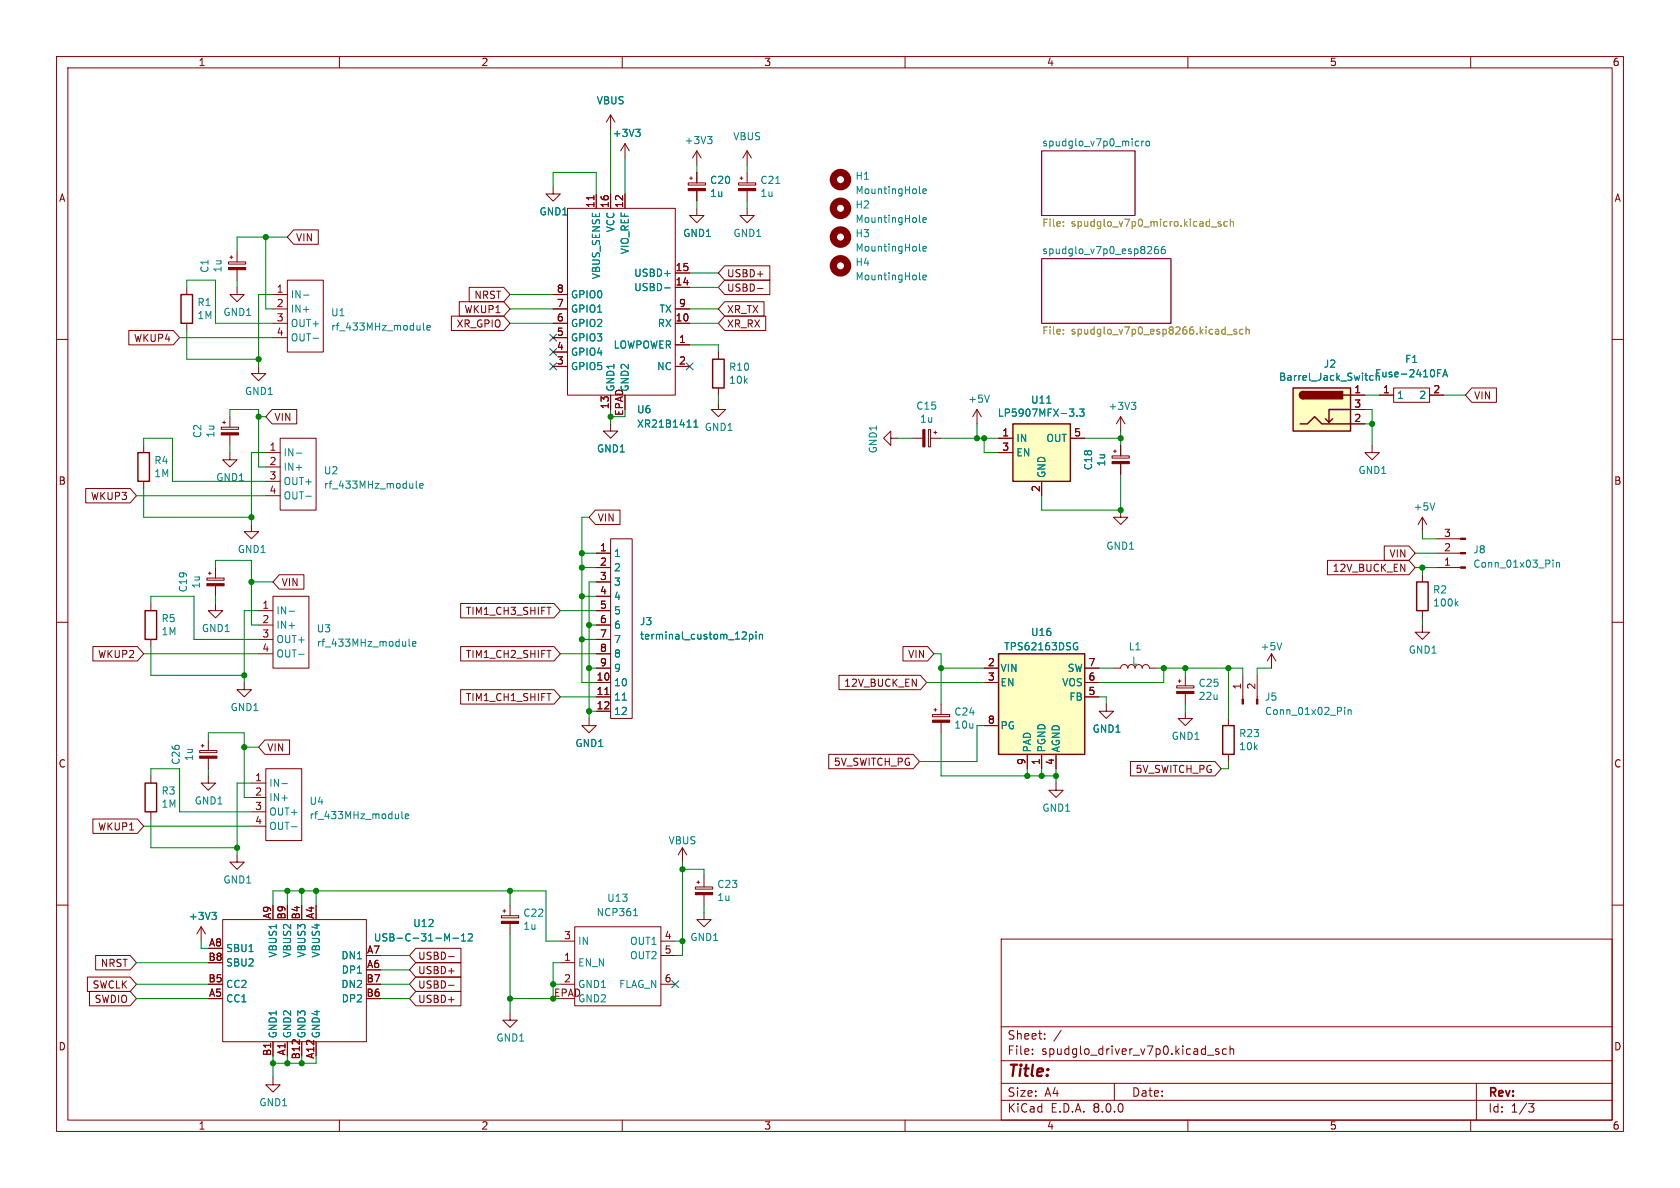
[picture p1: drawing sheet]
<svg xmlns="http://www.w3.org/2000/svg" width="297mm" height="210mm" viewBox="0 0 297 210" stroke-linecap="round" stroke-linejoin="round" font-family="sans-serif">
<defs><g id="words">
<text font-size="2.8" fill="#840000" x="178" y="190.9">Title:</text>
<g font-size="2.1" fill="#840000">
<text x="178" y="184">Sheet:</text>
<text x="178" y="186.7">File:</text>
<text x="184.1" y="186.7">spudglo_driver_v7p0.kicad_sch</text>
<text x="178" y="196.9">KiCad</text>
<text x="178" y="194.1">Size:</text>
<text x="184.7" y="194.1">A4</text>
<text x="185.7" y="196.9">E.D.A.</text>
<text x="193.3" y="196.9">8.0.0</text>
<text x="200" y="194.1">Date:</text>
<text x="263" y="194.3">Rev:</text>
<text x="263" y="196.9">Id:</text>
<text x="267.1" y="196.9">1/3</text>
</g>
<g font-size="1.8" fill="#840000">
<text x="35" y="11.9">1</text>
<text x="85" y="11.9">2</text>
<text x="135" y="11.9">3</text>
<text x="185" y="11.9">4</text>
<text x="235" y="11.9">5</text>
<text x="285" y="11.9">6</text>
<text x="10.3" y="35.9">A</text>
<text x="285.3" y="35.9">A</text>
<text x="105.2" y="36.9" transform="rotate(-90 105.2 36.9)">11</text>
<text x="107.7" y="36.9" transform="rotate(-90 107.7 36.9)">16</text>
<text x="110.2" y="36.9" transform="rotate(-90 110.2 36.9)">12</text>
<text x="52.2" y="42.9">VIN</text>
<text x="48.8" y="51.8">1</text>
<text x="83.8" y="53">NRST</text>
<text x="98.4" y="51.8">8</text>
<text x="119.3" y="50.5">14</text>
<text x="119.3" y="48">15</text>
<text x="128.4" y="49.2">USBD+</text>
<text x="128.4" y="51.8">USBD-</text>
<text x="48.8" y="54.4">2</text>
<text x="48.8" y="56.9">3</text>
<text x="48.8" y="59.4">4</text>
<text x="80.6" y="58.1">XR_GPIO</text>
<text x="82" y="55.6">WKUP1</text>
<text x="98.4" y="59.4">5</text>
<text x="98.4" y="56.9">6</text>
<text x="98.4" y="54.4">7</text>
<text x="119.3" y="56.9">10</text>
<text x="119.9" y="54.4">9</text>
<text x="128.4" y="58.1">XR_RX</text>
<text x="128.4" y="55.6">XR_TX</text>
<text x="23.6" y="60.6">WKUP4</text>
<text x="98.4" y="64.5">3</text>
<text x="98.4" y="62">4</text>
<text x="119.9" y="60.7">1</text>
<text x="119.9" y="64.5">2</text>
<text x="239.3" y="69.6">1</text>
<text x="244.4" y="69.6">1</text>
<text x="253.3" y="69.6">2</text>
<text x="260.5" y="70.8">VIN</text>
<text x="48.4" y="74.6">VIN</text>
<text x="107.7" y="72.4" transform="rotate(-90 107.7 72.4)">13</text>
<text x="110.2" y="73.6" transform="rotate(-90 110.2 73.6)">EPAD</text>
<text x="177.1" y="77.2">1</text>
<text x="189.8" y="77.2">5</text>
<text x="239.3" y="74.7">2</text>
<text x="239.3" y="72.1">3</text>
<text x="47.6" y="79.8">1</text>
<text x="47.6" y="82.3">2</text>
<text x="177.1" y="79.8">3</text>
<text x="10.3" y="85.9">B</text>
<text x="16" y="88.6">WKUP3</text>
<text x="47.6" y="84.8">3</text>
<text x="47.6" y="87.4">4</text>
<text x="183.9" y="87.1" transform="rotate(-90 183.9 87.1)">2</text>
<text x="285.3" y="85.9">B</text>
<text x="105.6" y="92.4">VIN</text>
<text x="255.2" y="95">3</text>
<text x="106" y="97.5">1</text>
<text x="106" y="100.1">2</text>
<text x="235.5" y="101.3">12V_BUCK_EN</text>
<text x="245.5" y="98.7">VIN</text>
<text x="255.2" y="100.1">1</text>
<text x="255.2" y="97.5">2</text>
<text x="46.3" y="107.7">1</text>
<text x="49.7" y="103.8">VIN</text>
<text x="106" y="102.6">3</text>
<text x="106" y="105.2">4</text>
<text x="106" y="107.7">5</text>
<text x="46.3" y="110.2">2</text>
<text x="46.3" y="112.8">3</text>
<text x="82.2" y="108.9">TIM1_CH3_SHIFT</text>
<text x="106" y="110.2">6</text>
<text x="106" y="112.8">7</text>
<text x="17.2" y="116.5">WKUP2</text>
<text x="46.3" y="115.3">4</text>
<text x="82.2" y="116.5">TIM1_CH2_SHIFT</text>
<text x="106" y="115.3">8</text>
<text x="106" y="117.9">9</text>
<text x="160.4" y="116.5">VIN</text>
<text x="174.6" y="117.9">2</text>
<text x="192.3" y="117.9">7</text>
<text x="82.2" y="124.1">TIM1_CH1_SHIFT</text>
<text x="105.4" y="120.4">10</text>
<text x="105.4" y="122.9">11</text>
<text x="105.4" y="125.5">12</text>
<text x="149.1" y="121.6">12V_BUCK_EN</text>
<text x="174.6" y="120.4">3</text>
<text x="192.3" y="122.9">5</text>
<text x="192.3" y="120.4">6</text>
<text x="219.5" y="122" transform="rotate(-90 219.5 122)">1</text>
<text x="222" y="122" transform="rotate(-90 222 122)">2</text>
<text x="174.6" y="128">8</text>
<text x="10.3" y="135.9">C</text>
<text x="47.1" y="133">VIN</text>
<text x="147.3" y="135.6">5V_SWITCH_PG</text>
<text x="181.4" y="135.3" transform="rotate(-90 181.4 135.3)">9</text>
<text x="183.9" y="135.3" transform="rotate(-90 183.9 135.3)">1</text>
<text x="186.4" y="135.3" transform="rotate(-90 186.4 135.3)">4</text>
<text x="200.7" y="136.8">5V_SWITCH_PG</text>
<text x="285.3" y="135.9">C</text>
<text x="45" y="138.2">1</text>
<text x="45" y="140.7">2</text>
<text x="45" y="143.3">3</text>
<text x="17.2" y="147">WKUP1</text>
<text x="45" y="145.8">4</text>
<text x="36.8" y="167.4">A8</text>
<text x="48" y="162.5" transform="rotate(-90 48 162.5)">A9</text>
<text x="50.5" y="162.6" transform="rotate(-90 50.5 162.6)">B9</text>
<text x="53.1" y="162.6" transform="rotate(-90 53.1 162.6)">B4</text>
<text x="55.6" y="162.5" transform="rotate(-90 55.6 162.5)">A4</text>
<text x="99.6" y="166.1">3</text>
<text x="117.4" y="166.1">4</text>
<text x="17.7" y="171.1">NRST</text>
<text x="36.8" y="173.7">B5</text>
<text x="36.8" y="169.9">B8</text>
<text x="64.7" y="173.7">B7</text>
<text x="64.8" y="171.2">A6</text>
<text x="64.8" y="168.7">A7</text>
<text x="73.8" y="169.9">USBD-</text>
<text x="73.8" y="172.4">USBD+</text>
<text x="99.6" y="169.9">1</text>
<text x="99.6" y="173.7">2</text>
<text x="117.4" y="168.7">5</text>
<text x="117.4" y="173.7">6</text>
<text x="16.3" y="174.9">SWCLK</text>
<text x="16.6" y="177.5">SWDIO</text>
<text x="36.8" y="176.3">A5</text>
<text x="64.7" y="176.3">B6</text>
<text x="73.8" y="177.5">USBD+</text>
<text x="73.8" y="174.9">USBD-</text>
<text x="10.3" y="185.9">D</text>
<text x="285.3" y="185.9">D</text>
<text x="48" y="186.8" transform="rotate(-90 48 186.8)">B1</text>
<text x="50.5" y="186.7" transform="rotate(-90 50.5 186.7)">A1</text>
<text x="53.1" y="187.4" transform="rotate(-90 53.1 187.4)">B12</text>
<text x="55.6" y="187.3" transform="rotate(-90 55.6 187.3)">A12</text>
<text x="35" y="199.9">1</text>
<text x="85" y="199.9">2</text>
<text x="135" y="199.9">3</text>
<text x="185" y="199.9">4</text>
<text x="235" y="199.9">5</text>
<text x="285" y="199.9">6</text>
</g>
<g font-size="1.8" fill="#008484">
<text x="105.4" y="18.6">VBUS</text>
<text x="108.2" y="24.4">+3V3</text>
<text x="120.9" y="25.7">+3V3</text>
<text x="129.5" y="25">VBUS</text>
<text x="184.1" y="26">spudglo_v7p0_micro</text>
<text x="125.4" y="35">1u</text>
<text x="125.4" y="32.7">C20</text>
<text x="134.3" y="35">1u</text>
<text x="134.3" y="32.7">C21</text>
<text x="151.1" y="32">H1</text>
<text x="151.1" y="34.5">MountingHole</text>
<text x="95.3" y="38.3">GND1</text>
<text x="108.8" y="41.2" transform="rotate(-90 108.8 41.2)">VCC</text>
<text x="151.1" y="37.1">H2</text>
<text x="151.1" y="39.6">MountingHole</text>
<text x="111.4" y="45" transform="rotate(-90 111.4 45)">VIO_REF</text>
<text x="120.7" y="42.1">GND1</text>
<text x="129.6" y="42.1">GND1</text>
<text x="151.1" y="47.2">H4</text>
<text x="151.1" y="42.1">H3</text>
<text x="151.1" y="44.7">MountingHole</text>
<text x="184.1" y="45">spudglo_v7p0_esp8266</text>
<text x="37.1" y="48.3" transform="rotate(-90 37.1 48.3)">C1</text>
<text x="39.4" y="48.3" transform="rotate(-90 39.4 48.3)">1u</text>
<text x="51.3" y="52.9">IN-</text>
<text x="100.8" y="52.9">GPIO0</text>
<text x="106.3" y="49.5" transform="rotate(-90 106.3 49.5)">VBUS_SENSE</text>
<text x="112" y="51.7">USBD-</text>
<text x="112" y="49.1">USBD+</text>
<text x="151.1" y="49.8">MountingHole</text>
<text x="34.8" y="54.3">R1</text>
<text x="34.8" y="56.6">1M</text>
<text x="39.4" y="56.1">GND1</text>
<text x="51.3" y="55.5">IN+</text>
<text x="51.3" y="58">OUT+</text>
<text x="58.4" y="58.6">rf_433MHz_module</text>
<text x="58.4" y="56.1">U1</text>
<text x="100.8" y="58">GPIO2</text>
<text x="100.8" y="55.5">GPIO1</text>
<text x="116.2" y="58">RX</text>
<text x="116.5" y="55.5">TX</text>
<text x="51.3" y="60.6">OUT-</text>
<text x="100.8" y="65.6">GPIO5</text>
<text x="100.8" y="63.1">GPIO4</text>
<text x="100.8" y="60.6">GPIO3</text>
<text x="108.4" y="61.8">LOWPOWER</text>
<text x="116.1" y="65.6">NC</text>
<text x="128.8" y="65.7">R10</text>
<text x="233.9" y="65.2">J2</text>
<text x="248.3" y="64.4">F1</text>
<text x="43.2" y="70">GND1</text>
<text x="108.8" y="69.3" transform="rotate(-90 108.8 69.3)">GND1</text>
<text x="111.4" y="69.3" transform="rotate(-90 111.4 69.3)">GND2</text>
<text x="128.8" y="68">10k</text>
<text x="171.1" y="71.4">+5V</text>
<text x="182.2" y="71.6">U11</text>
<text x="226" y="67.5">Barrel_Jack_Switch</text>
<text x="243" y="66.9">Fuse-2410FA</text>
<text x="246.9" y="70.7">1</text>
<text x="250.8" y="70.7">2</text>
<text x="35.8" y="77.5" transform="rotate(-90 35.8 77.5)">C2</text>
<text x="38.1" y="77.5" transform="rotate(-90 38.1 77.5)">1u</text>
<text x="112.5" y="73.3">U6</text>
<text x="112.5" y="75.8">XR21B1411</text>
<text x="124.5" y="76.4">GND1</text>
<text x="161.9" y="72.6">C15</text>
<text x="162.5" y="74.9">1u</text>
<text x="176.3" y="73.9">LP5907MFX-3.3</text>
<text x="195.9" y="72.7">+3V3</text>
<text x="27.2" y="82.2">R4</text>
<text x="50" y="80.9">IN-</text>
<text x="50" y="83.4">IN+</text>
<text x="105.4" y="80.2">GND1</text>
<text x="155.2" y="80.2" transform="rotate(-90 155.2 80.2)">GND1</text>
<text x="179.6" y="78.3">IN</text>
<text x="179.6" y="80.9">EN</text>
<text x="184.9" y="78.3">OUT</text>
<text x="193.3" y="83.2" transform="rotate(-90 193.3 83.2)">C18</text>
<text x="195.6" y="82.6" transform="rotate(-90 195.6 82.6)">1u</text>
<text x="240.1" y="84">GND1</text>
<text x="27.2" y="84.6">1M</text>
<text x="38.1" y="85.3">GND1</text>
<text x="50" y="86">OUT+</text>
<text x="50" y="88.5">OUT-</text>
<text x="57.2" y="86.6">rf_433MHz_module</text>
<text x="57.2" y="84">U2</text>
<text x="185" y="84.6" transform="rotate(-90 185 84.6)">GND</text>
<text x="249.8" y="90.4">+5V</text>
<text x="41.9" y="98">GND1</text>
<text x="108.5" y="98.7">1</text>
<text x="108.5" y="101.2">2</text>
<text x="195.5" y="97.4">GND1</text>
<text x="260.4" y="98">J8</text>
<text x="260.4" y="100.6">Conn_01x03_Pin</text>
<text x="33.2" y="104.8" transform="rotate(-90 33.2 104.8)">C19</text>
<text x="35.6" y="104.2" transform="rotate(-90 35.6 104.2)">1u</text>
<text x="108.5" y="103.7">3</text>
<text x="108.5" y="106.3">4</text>
<text x="253.2" y="105.1">R2</text>
<text x="253.2" y="107.4">100k</text>
<text x="28.5" y="110.2">R5</text>
<text x="28.5" y="112.5">1M</text>
<text x="35.6" y="111.9">GND1</text>
<text x="48.8" y="108.8">IN-</text>
<text x="48.8" y="111.4">IN+</text>
<text x="48.8" y="113.9">OUT+</text>
<text x="55.9" y="112">U3</text>
<text x="108.5" y="108.8">5</text>
<text x="108.5" y="111.4">6</text>
<text x="108.5" y="113.9">7</text>
<text x="113" y="110.7">J3</text>
<text x="113" y="113.3">terminal_custom_12pin</text>
<text x="182.2" y="112.6">U16</text>
<text x="48.8" y="116.4">OUT-</text>
<text x="55.9" y="114.5">rf_433MHz_module</text>
<text x="108.5" y="116.4">8</text>
<text x="108.5" y="119">9</text>
<text x="176.8" y="119">VIN</text>
<text x="177.4" y="115.2">TPS62163DSG</text>
<text x="188.7" y="119">SW</text>
<text x="199.4" y="115.2">L1</text>
<text x="200" y="117.7">L</text>
<text x="222.8" y="115.2">+5V</text>
<text x="248.9" y="115.7">GND1</text>
<text x="40.7" y="125.9">GND1</text>
<text x="108.5" y="121.5">10</text>
<text x="108.5" y="124.1">11</text>
<text x="176.8" y="121.5">EN</text>
<text x="187.7" y="121.5">VOS</text>
<text x="189" y="124.1">FB</text>
<text x="211.8" y="121.6">C25</text>
<text x="211.8" y="123.9">22u</text>
<text x="223.5" y="124.1">J5</text>
<text x="108.5" y="126.6">12</text>
<text x="168.6" y="126.7">C24</text>
<text x="168.6" y="129">10u</text>
<text x="176.8" y="129.1">PG</text>
<text x="193.1" y="129.7">GND1</text>
<text x="207" y="131">GND1</text>
<text x="219" y="130.5">R23</text>
<text x="223.5" y="126.6">Conn_01x02_Pin</text>
<text x="32" y="135.3" transform="rotate(-90 32 135.3)">C26</text>
<text x="34.3" y="134.6" transform="rotate(-90 34.3 134.6)">1u</text>
<text x="101.6" y="132.3">GND1</text>
<text x="182.5" y="133.1" transform="rotate(-90 182.5 133.1)">PAD</text>
<text x="185" y="133.1" transform="rotate(-90 185 133.1)">PGND</text>
<text x="187.6" y="133.1" transform="rotate(-90 187.6 133.1)">AGND</text>
<text x="219" y="132.8">10k</text>
<text x="28.5" y="140.7">R3</text>
<text x="28.5" y="143">1M</text>
<text x="34.3" y="142.4">GND1</text>
<text x="47.5" y="139.3">IN-</text>
<text x="47.5" y="141.8">IN+</text>
<text x="54.6" y="142.5">U4</text>
<text x="184.2" y="143.7">GND1</text>
<text x="47.5" y="144.4">OUT+</text>
<text x="47.5" y="146.9">OUT-</text>
<text x="54.6" y="145">rf_433MHz_module</text>
<text x="118.1" y="149.5">VBUS</text>
<text x="39.4" y="156.4">GND1</text>
<text x="107.2" y="159.6">U13</text>
<text x="126.7" y="159.5">1u</text>
<text x="126.7" y="157.2">C23</text>
<text x="33.3" y="162.8">+3V3</text>
<text x="66" y="166.6">USB-C-31-M-12</text>
<text x="73" y="164.1">U12</text>
<text x="92.4" y="164.6">1u</text>
<text x="92.4" y="162.3">C22</text>
<text x="102.1" y="167.2">IN</text>
<text x="105.4" y="162.2">NCP361</text>
<text x="111.3" y="167.2">OUT1</text>
<text x="121.9" y="166.5">GND1</text>
<text x="39.9" y="168.5">SBU1</text>
<text x="39.9" y="171">SBU2</text>
<text x="49.1" y="169.4" transform="rotate(-90 49.1 169.4)">VBUS1</text>
<text x="51.7" y="169.4" transform="rotate(-90 51.7 169.4)">VBUS2</text>
<text x="54.2" y="169.4" transform="rotate(-90 54.2 169.4)">VBUS3</text>
<text x="56.7" y="169.4" transform="rotate(-90 56.7 169.4)">VBUS4</text>
<text x="60.2" y="169.8">DN1</text>
<text x="60.3" y="172.3">DP1</text>
<text x="102.1" y="171">EN_N</text>
<text x="111.3" y="169.8">OUT2</text>
<text x="39.9" y="177.4">CC1</text>
<text x="39.9" y="174.9">CC2</text>
<text x="60.2" y="174.9">DN2</text>
<text x="60.3" y="177.4">DP2</text>
<text x="102.1" y="174.9">GND1</text>
<text x="102.1" y="177.4">GND2</text>
<text x="109.4" y="174.9">FLAG_N</text>
<text x="49.1" y="183.6" transform="rotate(-90 49.1 183.6)">GND1</text>
<text x="51.7" y="183.6" transform="rotate(-90 51.7 183.6)">GND2</text>
<text x="54.2" y="183.6" transform="rotate(-90 54.2 183.6)">GND3</text>
<text x="56.7" y="183.6" transform="rotate(-90 56.7 183.6)">GND4</text>
<text x="87.7" y="184.3">GND1</text>
<text x="45.7" y="195.8">GND1</text>
</g>
<g font-size="1.8" fill="#848400">
<text x="184.1" y="40.4">File:</text>
<text x="189.4" y="40.4">spudglo_v7p0_micro.kicad_sch</text>
<text x="184.1" y="59.5">File:</text>
<text x="189.4" y="59.5">spudglo_v7p0_esp8266.kicad_sch</text>
</g>
<text font-size="1.8" fill="#008400" x="97.8" y="176.3">EPAD</text>
</g></defs>
<g fill="none" stroke="#840000" stroke-width=".18">
<path d="M10 10h277v190h-277zM12 12h273v186h-273zM60 10v2M110 10v2M160 10v2M210 10v2M260 10v2M132.1 36.8v1.3h1.2l-1.2 1.3-1.3-1.3h1.3M10 60h2M285 60h2M107.9 74.9v1.3h1.3l-1.3 1.3-1.2-1.3h1.2M10 110h2"/>
<path d="M285 110h2M164.8 126.3h3.1v.4h-3.1zM165.1 125.5h.5M165.4 125.2v.5M166.4 124.5v1.8M166.4 127.7v1.8M186.7 138.4v1.3h1.3l-1.3 1.3-1.3-1.3h1.3M10 160h2M285 160h2M177 166h108v32h-108zM60 198v2M110 198v2"/>
<path d="M160 198v2M177 194.5h108M177 191.5h108M177 187.5h108M177 181.5h108M182.5 186.3v.1M182.5 185.5v.1M184.7 183.6v.1M184.7 182.8v.1M187.6 182.1l-1.3 2M197 191.5v3M210 198v2"/>
<path d="M213.5 186.5h1.1M215.5 185.5l-.4-.1-.2 .2 .1 .2 .5 .2v.3h-.6M216.8 185.5l-.4-.1-.3 .3v.4l.1 .2h.6M217.5 185.5l.2-.1 .3 .1 .1 .9M217.5 184.9v1.5M260 198v2M261 191.5v6.5M270.2 195.1h1l-.5 .6 .4 .1 .1 .5-.3 .3h-.4"/>
</g>
<path d="M184.1 26.7h16.6v11.4h-16.6zM184.1 45.7h22.9v11.5h-22.9z" fill="none" stroke="#840084" stroke-width=".18"/>
<path d="M200.9 24.9l.4 .1M201.3 25.7l-.4 .1M201.8 24.9v.9M202.2 24.9l-.4 .3M202.7 25l.3-.1 .2 .3v.4l-.2 .2-.3-.1-.1-.1zM203.5 43.6l.1 .2-.1 .3-.7 .7h.8M204.7 43.6h-.4a.86 .86 0 0 0 0 1.2l.5-.1v-.4l-.2-.2h-.3l-.2 .2M205.9 43.6h-.4a.86 .86 0 0 0 0 1.2l.5-.1v-.4l-.2-.2h-.3l-.2 .2" fill="none" stroke="#008484" stroke-width=".18"/>
<g fill="none" stroke="#848400" stroke-width=".18">
<path d="M188 39.2v.1M188 39.9v.1M215.8 39.2h-.3l-.2 .1 .1 .2 .4 .1v.3h-.5M217 39.2h-.4l-.2 .2 .1 .5h.5M217.5 39.3l.2-.1h.3l.1 .8M217.5 38.7v1.3M188 58.9v.2M188 58.3v.1M214.1 40.1h1M216.9 59.2h1M218.6 58.3l-.3-.1-.2 .2 .1 .2 .4 .1v.3h-.5M219.7 58.3l-.3-.1-.3 .3 .2 .5h.4"/>
<path d="M220.3 58.3l.2-.1 .3 .1v.8M220.3 57.8v1.3"/>
</g>
<path d="M164.8 127.3h3.1v.4h-3.1z" fill="#840000" stroke="#840000" stroke-width=".18"/>
<path d="M176.5 115.6h15.3v17.8h-15.3z" fill="#ffffc2"/>
<path d="M32 52.1h2v5.1h-2zM126 63.5h2v5.1h-2zM176.5 115.6h15.3v17.8h-15.3zM216.2 128.3h2v5.1h-2z" fill="none" stroke="#840000" stroke-width=".25"/>
<g fill="none" stroke="#840000" stroke-width=".18">
<path d="M97.8 33v1.3h1.3l-1.3 1.3-1.3-1.3h1.3M100.3 36.8h19.1v33.1h-19.1zM105 34.6v.7M105.4 34.3v2.5M107.9 20.3v2.6M107.9 34.3v2.5M107.9 20.3l-.7 1.3M107.9 20.3l.8 1.3M110.5 25.4v2.5M110.5 34.3v2.5M110.5 25.4l-.8 1.3M110.5 25.4l.8 1.3"/>
<path d="M121.7 32.3h3v.4h-3zM121.9 31.5h.5M122.2 31.2v.6M123.2 36.8v1.3h1.3l-1.3 1.3-1.3-1.3h1.3M123.2 26.7v2.5M123.2 30.5v1.8M123.2 33.7v1.9M123.2 26.7l-.8 1.2M123.2 26.7l.8 1.2M132.1 26.7l-.8 1.2M132.1 26.7v2.5M132.1 26.7l.7 1.2"/>
<path d="M33 50.8v1.3M33 57.2v1.2M40.4 46.3h3v.4h-3zM40.6 45.5h.5M40.9 45.2v.5M41.9 50.8v1.3h1.3l-1.3 1.2-1.3-1.2h1.3M41.9 44.5v1.8M41.9 47.7v1.8M97.8 57.2h2.5M97.8 59.7h2.5M97.8 54.6h2.5M97.8 52.1h2.5"/>
<path d="M119.4 57.2h2.5M119.4 50.8h2.5M119.4 48.3h2.5M119.4 54.6h2.5M39.1 75.5h3.1v.4h-3.1zM39.4 74.7h.5M39.6 74.4v.5M40.6 73.7v1.8M40.6 76.9v1.8M45.7 64.8v1.2h1.3l-1.3 1.3-1.3-1.3h1.3M97.8 64.8h2.5M97.8 62.2h2.5"/>
<path d="M107.9 69.9v2.5M119.4 61h2.5M119.4 64.8h2.5M127 71.1v1.3h1.3l-1.3 1.3-1.3-1.3h1.3M127 62.2v1.3M127 68.6v1.3M198.1 73.7l-.7 1.2M198.1 73.7v2.5M198.1 73.7l.8 1.2M38.1 106.7v1.3h1.3l-1.3 1.2-1.3-1.2h1.3M45.7 108h2.6M45.7 110.5h2.6"/>
<path d="M45.7 113h2.6M45.7 115.6h2.6M48.3 105.4h6.3v12.7h-6.3zM174 118.1h2.5M191.8 118.1h2.5M196.8 118.1h1.3a.64 .64 0 0 1 .7-.6 .64 .64 0 0 1 .6 .6 .64 .64 0 0 1 .6-.6 .64 .64 0 0 1 .7 .6 .64 .64 0 0 1 .6-.6 .64 .64 0 0 1 .6 .6 .64 .64 0 0 1 .7-.6 .64 .64 0 0 1 .6 .6h1.3M209.5 119.4v1.8M174 120.7h2.5M174 128.3h2.5M181.6 133.4v2.5M184.1 133.4v2.5M186.7 133.4v2.5"/>
<path d="M191.8 120.7h2.5M191.8 123.2h2.5M195.6 124.5v1.2h1.2l-1.2 1.3-1.3-1.3h1.3M208 121.2h3.1v.4h-3.1zM208.3 120.4h.5M208.5 120.1v.6M209.5 125.7v1.3h1.3l-1.3 1.3-1.2-1.3h1.2M209.5 122.6v1.9M217.2 127v1.3M217.2 133.4v1.2M41.9 151.1v1.3h1.3l-1.3 1.3-1.3-1.3h1.3M35.6 163.8l-.8 1.3"/>
<path d="M35.6 163.8v2.6M35.6 163.8l.7 1.3M39.4 162.6h25.4v21.6h-25.4zM90.2 179.1v1.2h1.2l-1.2 1.3-1.3-1.3h1.3M48.3 190.5v1.3h1.2l-1.2 1.2-1.3-1.2h1.3M48.3 184.2v2.5M50.8 184.2v2.5"/>
</g>
<g fill="none" stroke="#008484" stroke-width=".18">
<path d="M112.4 22.9h.8l-.5 .4M112.9 23.3l.3 .3v.3l-.3 .2M125.1 24.1h.8l-.5 .5M125.6 24.6l.3 .3v.3l-.3 .2M162.5 34.1l.2 .1M163.2 33.8l.6-.1-.1-.3h-.4l-.1 .2v.6h.5M117.5 50.9h1M162.5 49.3l.2 .2M163.2 49.1l.6-.2-.1-.2-.4-.1-.1 .2v.6h.5M122.7 75.5h.7M122.7 74.6l.3-.4v1.3M200 71.1h.8l-.4 .5"/>
<path d="M200.6 71.6l.2 .2v.3l-.2 .3M51.1 108h1M52.8 115.7h1M72.3 113v1.1l.2 .1M72.9 113.8l.6-.1v-.2l-.4-.1-.2 .2 .1 .6h.5M190 113.7h.5M190.3 114.3h.2v.5l-.2 .1-.3-.1M37.5 161.3h.7l-.4 .5M38 161.8l.2 .2v.3l-.2 .3M79 166l.5-.9v1.2M80.1 165.9h.9M81.6 166.3h.7"/>
<path d="M81.6 165.4l.3-.3v1.2M82.8 165.2l.5-.1 .2 .3-.8 .9h.8"/>
</g>
<g fill="#840000" stroke="#840000" stroke-width=".18">
<path d="M121.7 33.3h3v.4h-3z"/>
<path d="M208 122.2h3.1v.4h-3.1z"/>
<path d="M40.4 47.3h3v.4h-3z"/>
<path d="M39.1 76.5h3.1v.4h-3.1z"/>
</g>
<g fill="none" stroke="#840000" stroke-width="1.3">
<circle cx="148.6" cy="31.7" r="1.27"/>
<circle cx="148.6" cy="47" r="1.27"/>
</g>
<path d="M179.1 74.9h10.1v10.2h-10.1z" fill="#ffffc2"/>
<path d="M179.1 74.9h10.1v10.2h-10.1zM24.4 80h2v5.1h-2zM25.7 108h2v5h-2zM250.4 102.9h2.1v5.1h-2.1zM25.7 138.4h2v5.1h-2z" fill="none" stroke="#840000" stroke-width=".25"/>
<g fill="none" stroke="#840000" stroke-width=".18">
<path d="M130.6 32.3h3v.4h-3zM130.8 31.5h.5M131.1 31.2v.6M132.1 30.5v1.8M132.1 33.7v1.9M48.3 52.1h2.5M48.3 54.6h2.5M48.3 57.2h2.5M48.3 59.7h2.5M50.8 49.5h6.3v12.7h-6.3zM25.4 78.7v1.3M49.5 77.5h6.4v12.7h-6.4z"/>
<path d="M157.5 77.5v-1.3l-1.3 1.3 1.3 1.2v-1.2h1.2M161.3 77.5h1.8M164.1 75.9h.4v3.1h-.4zM164.5 77.5h1.9M165.1 76.5h.5M165.4 76.2v.5M176.5 77.5h2.6M189.2 77.5h2.6M196.8 79.8h.6M197.1 79.5v.5M198.1 78.7v1.9M242.6 78.7v1.3h1.2l-1.2 1.3-1.3-1.3h1.3"/>
<path d="M25.4 85.1v1.3M40.6 80v1.3h1.3l-1.3 1.3-1.2-1.3h1.2M44.4 92.7v1.3h1.3l-1.3 1.3-1.2-1.3h1.2M47 80h2.5M47 82.6h2.5M47 85.1h2.5M47 87.6h2.5M176.5 80h2.6M184.1 85.1v2.5M196.6 80.6h3v.4h-3zM198.1 90.2v1.2h1.3l-1.3 1.3-1.3-1.3h1.3M198.1 82v1.8"/>
<path d="M26.7 106.7v1.3M26.7 113v1.3M36.6 102.2h3v.4h-3zM36.8 101.3h.5M37.1 101.1v.5M38.1 100.3v1.9M38.1 103.6v1.8M219.7 119.4v4.2M222.2 119.4v4.2M224.8 115.6l-.8 1.2M224.8 115.6v2.5M224.8 115.6l.8 1.2"/>
<path d="M251.5 110.5v1.3h1.2l-1.2 1.2-1.3-1.2h1.3M251.5 101.6v1.3M251.5 108v1.2M26.7 137.2v1.2M35.3 132.7h3.1v.3h-3.1zM35.6 131.8h.5M35.8 131.6v.5M36.8 137.2v1.2h1.3l-1.3 1.3-1.2-1.3h1.2M36.8 130.8v1.9M36.8 134v1.9M43.2 120.7v1.2h1.2l-1.2 1.3-1.3-1.3h1.3M26.7 143.5v1.3"/>
</g>
<g fill="none" stroke="#008484" stroke-width=".18">
<path d="M137.1 32.4h.8M162.5 39.1l.2 .2M163.2 38.9l.6-.1-.1-.3h-.4l-.1 .1v.7h.5M53.6 52.2h1M55.3 59.8h1M74.9 57.1v1.1l.1 .2M75.5 57.9l.6-.1-.1-.2-.4-.1-.1 .2v.6h.5M162.5 44.2l.2 .2M163.2 44l.6-.1-.1-.3-.4-.1-.1 .2v.6h.5M185.1 71.3h.7M189 72.3h.8l-.4 .5M189.7 72.9l.1 .1-.1 .5"/>
<path d="M190.4 73.5v.1M190.9 72.3h.7l-.4 .5 .4 .1v.6l-.2 .1-.5-.1M52.4 80.1h.9M54.1 87.7h.9M73.6 85v1.1l.2 .2M74.2 85.9l.6-.1-.1-.3h-.3l-.2 .1 .1 .6h.4M226.6 113.6l-.4 1.3M257.4 106.6l.4 .5M257.8 106.3l-.5 .5M237.7 125v.2M237.7 125.5v.8M238.3 125.5v.8"/>
<path d="M238.3 125.6l.2-.1h.3l.1 .8"/>
</g>
<g fill="#840000" stroke="#840000" stroke-width=".18">
<path d="M36.6 103.2h3v.4h-3z"/>
<path d="M196.6 81.6h3v.4h-3z"/>
<path d="M222.1 123.6h.3v.9h-.3z"/>
<path d="M219.6 123.6h.2v.9h-.2z"/>
<path d="M130.6 33.3h3v.4h-3z"/>
<path d="M35.3 133.7h3.1v.3h-3.1z"/>
<path d="M163.1 75.9h.4v3.1h-.4z"/>
</g>
<g fill="none" stroke="#840000" stroke-width="1.3">
<circle cx="148.6" cy="36.8" r="1.27"/>
<circle cx="148.6" cy="41.9" r="1.27"/>
</g>
<path d="M228.6 68.6h10.2v7.6h-10.2z" fill="#ffffc2"/>
<path d="M228.6 68.6h10.2v7.6h-10.2zM229.9 74.9h1.2l1.3-1.2 1.3 1.2h5.1M230.4 69.2a.64 .64 0 0 0-.7 .7 .64 .64 0 0 0 .7 .6M235.6 74l-.7 .7M237.5 69.9h1.3M238.8 72.4h-3.9v2.3l-.6-.7" fill="none" stroke="#840000" stroke-width=".25"/>
<g fill="#840000" stroke="#840000" stroke-width=".25">
<path d="M229.9 69.4l.5-.2v1.3a.63 .63 0 0 1-.6-.4 .63 .63 0 0 1 .1-.7z"/>
<path d="M230.4 69.2h7v1.3h-7z"/>
</g>
<g fill="none" stroke="#840000" stroke-width=".18">
<path d="M105 34.6v.7M105.4 34.3v2.5M107.9 34.3v2.5M110.5 34.3v2.5M123.2 30.5v1.8M123.2 33.7v1.9M22.8 58.4h7.8l1.1 1.3-1.1 1.3h-7.8zM51.9 40.6h4.4v2.6h-4.4l-1.1-1.3zM79.8 55.9h9.3l1.1 1.3-1.1 1.2h-9.3zM81.2 53.3h7.9l1.1 1.3-1.1 1.3h-7.9zM82.9 50.8h6.2l1.1 1.3-1.1 1.2h-6.2zM97.8 57.2h2.5"/>
<path d="M97.8 59.7h2.5M97.8 54.6h2.5M97.8 52.1h2.5M119.4 57.2h2.5M119.4 50.8h2.5M119.4 48.3h2.5M119.4 54.6h2.5M128.1 55.9h7.3v2.5h-7.3l-1.1-1.2zM128.1 53.3h7v2.6h-7l-1.1-1.3zM128.1 47h8v2.5h-8l-1.1-1.2zM128.1 49.5h8v2.6h-8l-1.1-1.3zM133.9 51h1"/>
<path d="M48.1 72.4h4.4v2.5h-4.4l-1.1-1.2zM97.8 64.8h2.5M97.8 62.2h2.5M107.9 69.9v2.5M119.4 61h2.5M119.4 64.8h2.5M172.7 72.4l-.7 1.3M172.7 72.4v2.5M172.7 72.4l.8 1.3M176.5 77.5h2.6M189.2 77.5h2.6M198.1 78.7v1.9"/>
<path d="M238.8 69.9h2.5M238.8 74.9h2.5M238.8 72.4h2.5M243.8 69.9h2.6M246.4 68.6h6.3v2.5h-6.3zM252.7 69.9h2.6M260.2 68.6h4.3v2.5h-4.3l-1.1-1.2zM15.2 86.4h7.8l1.1 1.2-1.1 1.3h-7.8zM105.3 90.2h4.3v2.5h-4.3l-1.2-1.3zM105.4 97.8h2.5M107.9 95.3h3.9v31.7h-3.9zM176.5 80h2.6"/>
<path d="M184.1 85.1v2.5M198.1 82v1.8M234.7 99.1h14.4l1.1 1.2-1.1 1.3h-14.4zM244.7 96.5h4.4l1.1 1.3-1.1 1.3h-4.4zM251.5 91.4l-.8 1.3M251.5 91.4v2.6M251.5 91.4l.7 1.3M254 95.3h4.2M254 97.8h4.2M16.4 114.3h7.9l1.1 1.3-1.1 1.2h-7.9zM49.4 101.6h4.3v2.5h-4.3l-1.1-1.2zM81.4 106.7h16.5l1.2 1.3-1.2 1.2h-16.5z"/>
<path d="M81.4 114.3h16.5l1.2 1.3-1.2 1.2h-16.5zM105.4 100.3h2.5M105.4 102.9h2.5M105.4 105.4h2.5M105.4 108h2.5M105.4 110.5h2.5M105.4 113h2.5M105.4 115.6h2.5M105.4 118.1h2.5M148.3 119.4h14.4l1.1 1.3-1.1 1.2h-14.4zM159.6 114.3h4.4l1.1 1.3-1.1 1.2h-4.4zM174 118.1h2.5"/>
<path d="M191.8 118.1h2.5M254 100.3h4.2M44.4 138.4h2.6M46.8 130.8h4.4v2.6h-4.4l-1.1-1.3zM47 135.9h6.3v12.7h-6.3zM81.4 121.9h16.5l1.2 1.3-1.2 1.3h-16.5zM104.1 127v1.3h1.3l-1.3 1.2-1.2-1.2h1.2M105.4 120.7h2.5M105.4 123.2h2.5M105.4 125.7h2.5M106.9 122.8h.7M146.5 133.3h14.9l1.2 1.3-1.2 1.3h-14.9z"/>
<path d="M174 120.7h2.5M174 128.3h2.5M181.6 133.4v2.5M184.1 133.4v2.5M186.7 133.4v2.5M191.8 120.7h2.5M191.8 123.2h2.5M199.8 134.6h15l1.1 1.3-1.1 1.3h-15zM16.4 144.8h7.9l1.1 1.3-1.1 1.2h-7.9zM44.4 141h2.6M44.4 143.5h2.6M44.4 146.1h2.6"/>
<path d="M120.6 149.9l-.7 1.2M120.6 149.9v2.5M120.6 149.9l.8 1.2M122.9 156.8h3.1v.4h-3.1zM123.2 156h.5M123.4 155.7v.5M124.5 154.9v1.9M124.5 158.2v1.8M15.5 172.7h7.5l1.1 1.3-1.1 1.3h-7.5zM15.8 175.3h7.2l1.1 1.2-1.1 1.3h-7.2zM16.9 168.9h6.1l1.1 1.3-1.1 1.3h-6.1zM73.5 167.6h8v2.6h-8l-1.1-1.3z"/>
<path d="M73.5 170.2h8v2.5h-8l-1.1-1.2zM73.5 175.3h8v2.5h-8l-1.1-1.3zM73.5 172.7h8v2.6h-8l-1.1-1.3zM79.3 169.1h1M79.3 174.2h1M88.6 161.9h3.1v.4h-3.1zM88.9 161h.5M89.2 160.8v.5M90.2 160v1.9M90.2 163.2v1.9M99.1 170.2h2.5M99.1 174h2.5"/>
<path d="M99.1 166.4h2.5M101.6 163.8h15.2v14h-15.2zM116.8 174h2.6M116.8 166.4h2.6M116.8 168.9h2.6M124.5 161.3v1.3h1.2l-1.2 1.2-1.3-1.2h1.3M48.3 184.2v2.5M50.8 184.2v2.5"/>
</g>
<g fill="none" stroke="#008484" stroke-width=".18">
<path d="M112.4 22.9h.8l-.5 .4M112.9 23.3l.3 .3v.3l-.3 .2M117.5 50.9h1M122.7 75.5h.7M122.7 74.6l.3-.4v1.3M174.9 69.8l-.4 1.3M185.1 71.3h.7M189 72.3h.8l-.4 .5M189.7 72.9l.1 .1-.1 .5M190.4 73.5v.1M190.9 72.3h.7l-.4 .5 .4 .1v.6l-.2 .1-.5-.1M242.6 66.4h-.3l-.2 .2 .1 .5 .4 .1"/>
<path d="M254.1 66h.5M254.1 65.3h.7M255.1 66.6l.4-1.3 .4 1.3M255.2 66.3h.6M253.7 88.9l-.5 1.3M274.6 99v.1M274.6 99.4v.9M275.2 99.4v.9M275.2 99.5l.1-.1 .3 .1 .1 .8M131.7 111.7l.2 .2v.3l-.7 .8h.7M132.5 112.2l.4-.1 .2 .3-.1 .5h-.5M132.5 112.1v1.3"/>
<path d="M133.6 111.7v.1M133.6 112.1v.9M134.2 112.2l.2-.1 .3 .1 .1 .8M134.2 112.1v.9M190 113.7h.5M190.3 114.3h.2v.5l-.2 .1-.3-.1M49.8 138.5h1M110 123.8h.7M51.5 146.1h1M71 143.5v1l.2 .2M71.7 144.3l.6-.1-.1-.3h-.4l-.1 .2v.6h.5M37.5 161.3h.7l-.4 .5"/>
<path d="M38 161.8l.2 .2v.3l-.2 .3M79 166l.5-.9v1.2M80.1 165.9h.9M81.6 166.3h.7M81.6 165.4l.3-.3v1.2M82.8 165.2l.5-.1 .2 .3-.8 .9h.8M112 161.9h.7M112.2 160.8l.2-.2v1.3"/>
</g>
<g fill="#840000" stroke="#840000" stroke-width=".18">
<path d="M88.6 162.9h3.1v.3h-3.1z"/>
<path d="M258.2 95.1h.9v.3h-.9z"/>
<path d="M258.2 97.7h.9v.2h-.9z"/>
<path d="M258.2 100.2h.9v.3h-.9z"/>
<path d="M122.9 157.8h3.1v.4h-3.1z"/>
</g>
<g fill="none" stroke="#008400" stroke-width=".18">
<path d="M97.8 33v-2.5h7.6v3.8M107.9 22.9v11.4M110.5 27.9v6.4M123.2 29.2v1.3M123.2 35.6v1.2M132.1 29.2v1.3M132.1 35.6v1.2M31.7 59.7h16.6M33 50.8v-1.3h5.1v7.7h10.2M33 58.4v5.1h12.7M41.9 49.5v1.3M47 41.9v12.7h1.3"/>
<path d="M48.3 52.1h-2.6v12.7M50.8 41.9h-8.9v2.6M90.2 52.1h7.6M90.2 57.2h7.6M90.2 54.6h7.6M121.9 57.2h5.1M121.9 54.6h5.1M121.9 50.8h5.1M121.9 48.3h5.1M25.4 78.7v-1.2h5.1v7.6h16.5M40.6 73.7v-1.3h5.1v10.2h1.3M40.6 78.7v1.3"/>
<path d="M45.7 73.7h1.3M107.9 73.7h2.6M107.9 72.4v2.5M121.9 61h5.1v1.2M127 69.9v1.2M158.7 77.5h2.6M166.4 77.5h10.1M172.7 74.9v2.6M174 77.5v2.5h2.5M191.8 77.5h6.3M198.1 76.2v2.5M241.3 74.9h1.3"/>
<path d="M241.3 69.9h2.5M241.3 72.4h1.3v6.3M255.3 69.9h3.8M24.1 87.6h22.9M25.4 86.4v5h19M47 80h-2.6v12.7M102.9 97.8h2.5M104.1 91.4h-1.2v29.3h2.5M198.1 83.8v6.4h-14v-2.6M250.2 97.8h3.8M251.5 94v1.3h2.5M25.4 115.6h20.3"/>
<path d="M26.7 106.7v-1.3h7.6v7.6h11.4M26.7 114.3v5.1h16.5M38.1 100.3v-1.2h6.3v11.4h1.3M38.1 105.4v1.3M44.4 102.9h3.9M45.7 108h-2.5v12.7M99.1 115.6h6.3M99.1 108h6.3M102.9 100.3h2.5M102.9 113h2.5M102.9 105.4h2.5M104.1 118.1h1.3"/>
<path d="M104.1 110.5h1.3M105.4 102.9h-1.3v24.1M165.1 115.6h1.3v8.9M166.4 118.1h7.6M194.3 118.1h2.5M204.5 118.1h15.2v1.3M205.7 118.1v2.6h-11.4M209.5 118.1v1.3M217.2 118.1v8.9M224.8 118.1h-2.6v1.3M250.2 100.3h3.8M251.5 100.3v1.3"/>
<path d="M251.5 109.2v1.3M26.7 137.2v-1.3h5v7.6h12.7M36.8 130.8v-1.3h6.4v11.5h1.2M36.8 135.9v1.3M43.2 132.1h2.5M44.4 138.4h-2.5v12.7M99.1 123.2h6.3M104.1 125.7h1.3M163.8 120.7h10.2M166.4 129.5v7.7h20.3M174 128.3h-1.3v6.3h-10.1M181.6 135.9v1.3"/>
<path d="M184.1 135.9v1.3M186.7 135.9v2.5M194.3 123.2h1.3v1.3M209.5 124.5v1.2M217.2 134.6v1.3h-1.3M25.4 146.1h19M26.7 144.8v5.1h15.2M50.8 157.5v2.5M53.3 157.5v2.5M55.9 157.5v2.5M90.2 157.5v2.5M120.6 152.4v16.5h-1.2"/>
<path d="M120.6 153.7h3.9v1.2M24.1 174h12.7M24.1 176.5h12.7M24.1 170.2h12.7M35.6 166.4v1.2h1.2M48.3 160v-2.5h48.2v8.9h2.6M67.3 174h5.1M67.3 176.5h5.1M67.3 168.9h5.1M67.3 171.5h5.1M90.2 165.1v14M97.8 174h1.3"/>
<path d="M99.1 170.2h-1.3v6.3h-7.6M119.4 166.4h1.2M124.5 160v1.3M48.3 186.7v3.8M50.8 186.7v1.3M53.3 186.7v1.3M55.9 186.7v1.3h-7.6"/>
</g>
<path d="M97.2 59.1l1.2 1.2M98.4 59.1l-1.2 1.2M97.2 64.2l1.2 1.2M97.2 61.6l1.2 1.2M98.4 64.2l-1.2 1.2M98.4 61.6l-1.2 1.2M121.3 64.2l1.2 1.2M122.5 64.2l-1.2 1.2M118.8 173.4l1.2 1.2M120 173.4l-1.2 1.2" fill="none" stroke="#000084" stroke-width=".18"/>
<g fill="#008400" stroke="#008400" stroke-width=".18">
<circle cx="102.9" cy="97.8" r=".46"/>
<circle cx="102.9" cy="100.3" r=".46"/>
<circle cx="102.9" cy="105.4" r=".46"/>
<circle cx="107.9" cy="73.7" r=".46"/>
<circle cx="104.1" cy="110.5" r=".46"/>
<circle cx="102.9" cy="113" r=".46"/>
<circle cx="205.7" cy="118.1" r=".46"/>
<circle cx="209.5" cy="118.1" r=".46"/>
<circle cx="198.1" cy="77.5" r=".46"/>
<circle cx="198.1" cy="90.2" r=".46"/>
<circle cx="242.6" cy="74.9" r=".46"/>
<circle cx="251.5" cy="100.3" r=".46"/>
<circle cx="104.1" cy="118.1" r=".46"/>
<circle cx="104.1" cy="125.7" r=".46"/>
<circle cx="174" cy="77.5" r=".46"/>
<circle cx="172.7" cy="77.5" r=".46"/>
<circle cx="181.6" cy="137.2" r=".46"/>
<circle cx="166.4" cy="118.1" r=".46"/>
<circle cx="184.1" cy="137.2" r=".46"/>
<circle cx="186.7" cy="137.2" r=".46"/>
<circle cx="217.2" cy="118.1" r=".46"/>
<circle cx="47" cy="41.9" r=".46"/>
<circle cx="90.2" cy="176.5" r=".46"/>
<circle cx="90.2" cy="157.5" r=".46"/>
<circle cx="97.8" cy="176.5" r=".46"/>
<circle cx="97.8" cy="174" r=".46"/>
<circle cx="120.6" cy="166.4" r=".46"/>
<circle cx="120.6" cy="153.7" r=".46"/>
<circle cx="43.2" cy="132.1" r=".46"/>
<circle cx="41.9" cy="149.9" r=".46"/>
<circle cx="43.2" cy="119.4" r=".46"/>
<circle cx="45.7" cy="73.7" r=".46"/>
<circle cx="44.4" cy="102.9" r=".46"/>
<circle cx="44.4" cy="91.4" r=".46"/>
<circle cx="45.7" cy="63.5" r=".46"/>
<circle cx="50.8" cy="157.5" r=".46"/>
<circle cx="55.9" cy="157.5" r=".46"/>
<circle cx="53.3" cy="157.5" r=".46"/>
<circle cx="53.3" cy="188" r=".46"/>
<circle cx="50.8" cy="188" r=".46"/>
<circle cx="48.3" cy="188" r=".46"/>
</g>
<use href="#words"/>
</svg>
